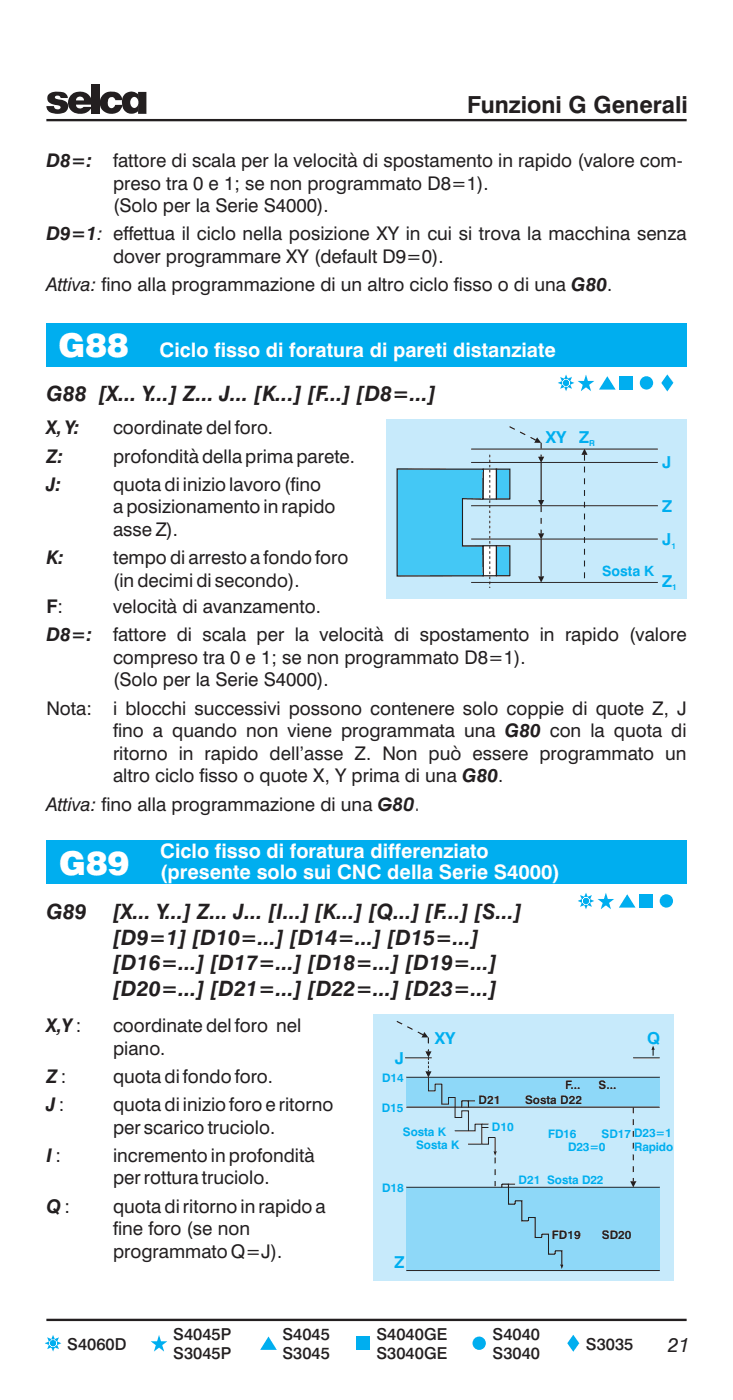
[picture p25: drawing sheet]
<svg xmlns="http://www.w3.org/2000/svg" width="110mm" height="210mm" viewBox="0 0 110 210" stroke-linecap="round" stroke-linejoin="round" font-family="sans-serif">
<defs><g id="words">
<g font-size="4.9" fill="#fff">
<text x="8.8" y="53.6">G88</text>
<text x="8.9" y="131.3">G89</text>
</g>
<text font-size="3.5" fill="#231f20" x="70.1" y="17">Funzioni G Generali</text>
<g font-size="3.2" fill="#231f20">
<text x="7" y="60.1">G88 [X... Y...] Z... J... [K...] [F...] [D8=...]</text>
<text x="7" y="137.9">G89</text>
<text x="17" y="137.9">[X... Y...] Z... J... [I...] [K...] [Q...] [F...] [S...]</text>
<text x="17" y="141.7">[D9=1] [D10=...] [D14=...] [D15=...]</text>
<text x="17" y="145.6">[D16=...] [D17=...] [D18=...] [D19=...]</text>
<text x="17" y="149.4">[D20=...] [D21=...] [D22=...] [D23=...]</text>
</g>
<g font-size="3" fill="#fff">
<text x="23.9" y="53.6">Ciclo fisso di foratura di pareti distanziate</text>
<text x="24" y="128.7">Ciclo fisso di foratura differenziato</text>
<text x="24" y="131.8">(presente solo sui CNC della Serie S4000)</text>
</g>
<text font-size="3" fill="#231f20" x="100.1" y="202.8">21</text>
<g font-size="2.8" fill="#231f20">
<text x="7" y="25.1">D8=:</text>
<text x="17" y="25.1">fattore di scala per la velocità di spostamento in rapido (valore com-</text>
<text x="17" y="28.4">preso tra 0 e 1; se non programmato D8=1).</text>
<text x="17" y="31.8">(Solo per la Serie S4000).</text>
<text x="7" y="36.1">D9=1: effettua il ciclo nella posizione XY in cui si trova la macchina senza</text>
<text x="17" y="39.4">dover programmare XY (default D9=0).</text>
<text x="7" y="43.7">Attiva: fino alla programmazione di un altro ciclo fisso o di una G80.</text>
<text x="7" y="65.2">X,Y:</text>
<text x="17" y="65.2">coordinatedelforo.</text>
<text x="7" y="69.4">Z:</text>
<text x="17" y="69.4">profonditàdellaprimaparete.</text>
<text x="7" y="73.7">J:</text>
<text x="17" y="73.7">quotadiiniziolavoro(fino</text>
<text x="17" y="77">aposizionamentoinrapido</text>
<text x="17" y="80.4">asseZ).</text>
<text x="7" y="84.7">K:</text>
<text x="17" y="84.7">tempodiarrestoafondoforo</text>
<text x="17" y="88">(indecimidisecondo).</text>
<text x="7" y="92">F:</text>
<text x="17" y="92">velocità di avanzamento.</text>
<text x="7" y="96.2">D8=:</text>
<text x="17" y="96.2">fattore di scala per la velocità di spostamento in rapido (valore</text>
<text x="17" y="99.6">compreso tra 0 e 1; se non programmato D8=1).</text>
<text x="7" y="107.2">Nota:</text>
<text x="17" y="103">(Solo per la Serie S4000).</text>
<text x="17" y="107.2">i blocchi successivi possono contenere solo coppie di quote Z, J</text>
<text x="17" y="110.6">fino a quando non viene programmata una G80 con la quota di</text>
<text x="17" y="114">ritorno in rapido dell’asse Z. Non può essere programmato un</text>
<text x="17" y="117.4">altro ciclo fisso o quote X, Y prima di una G80.</text>
<text x="7" y="121.6">Attiva: fino alla programmazione di una G80.</text>
<text x="7" y="154.8">X,Y:</text>
<text x="17" y="154.8">coordinatedelforo nel</text>
<text x="17" y="158.2">piano.</text>
<text x="7" y="162.5">Z:</text>
<text x="7" y="166.7">J:</text>
<text x="17" y="162.5">quotadifondoforo.</text>
<text x="17" y="166.7">quotadiinizioforoeritorno</text>
<text x="17" y="170.1">perscaricotruciolo.</text>
<text x="7" y="174.3">I :</text>
<text x="17" y="174.3">incrementoinprofondità</text>
<text x="17" y="177.7">perrotturatruciolo.</text>
<text x="7" y="181.9">Q :</text>
<text x="17" y="181.9">quotadiritornoinrapidoa</text>
<text x="17" y="185.3">fine foro (se non</text>
<text x="17" y="188.7">programmatoQ=J).</text>
</g>
<g font-size="2.5" fill="#00aeef">
<text x="81.8" y="66.4">XY</text>
<text x="86.8" y="66.4">Z</text>
<text x="99.3" y="70.3">J</text>
<text x="99.3" y="76.8">Z</text>
<text x="99.3" y="81.8">J</text>
<text x="99.3" y="88.1">Z</text>
<text x="59.2" y="159.6">J</text>
<text x="65.2" y="156.6">XY</text>
<text x="97" y="156.6">Q</text>
<text x="59.2" y="190.2">Z</text>
</g>
<g font-size="2.5" fill="#231f20">
<text x="10.1" y="202.5">S4060D</text>
<text x="26" y="201">S4045P</text>
<text x="26" y="203.9">S3045P</text>
<text x="42.4" y="201">S4045</text>
<text x="42.4" y="203.9">S3045</text>
<text x="56.5" y="201">S4040GE</text>
<text x="56.5" y="203.9">S3040GE</text>
<text x="73.9" y="201">S4040</text>
<text x="73.9" y="203.9">S3040</text>
<text x="87.9" y="202.5">S3035</text>
</g>
<text font-size="2.1" fill="#00aeef" x="90.3" y="86.4">Sosta K</text>
<g font-size="1.8" fill="#00aeef">
<text x="57.2" y="166.8">D15</text>
<text x="57.3" y="162.3">D14</text>
<text x="60.4" y="170.4">Sosta K</text>
<text x="62.4" y="172.3">Sosta K</text>
<text x="73.7" y="169.7">D10</text>
<text x="82.2" y="170.7">FD16</text>
<text x="85.2" y="172.7">D23=0</text>
<text x="90.2" y="170.7">SD17</text>
<text x="95.1" y="170.6">D23=1</text>
<text x="95.1" y="172.7">Rapido</text>
<text x="57.3" y="178.8">D18</text>
<text x="77.7" y="177.7">D21 Sosta D22</text>
</g>
<g font-size="1.8" fill="#231f20">
<text x="71.7" y="165.7">D21</text>
<text x="78.7" y="165.7">Sosta D22</text>
<text x="84.7" y="163.4">F...</text>
<text x="89.7" y="163.4">S...</text>
<text x="82.7" y="185.9">FD19</text>
<text x="90.2" y="185.9">SD20</text>
</g>
<g font-size="1.2" fill="#00aeef">
<text x="88.3" y="66.9">R</text>
<text x="100.7" y="82.3">1</text>
<text x="100.8" y="88.6">1</text>
</g>
</g></defs>
<path d="M7 198h96" fill="none" stroke="#231f20" stroke-width=".35"/>
<g fill="#00aeef">
<path d="M86 200.2l.9 1.3-.9 1.3-.9-1.3z" fill-rule="evenodd"/>
<path d="M40.3 200.5l1.2 2h-2.5z" fill-rule="evenodd"/>
<path d="M7.1 200.6l2.1 .9-2.1 .9 .9-2.1 .8 2.1-2.1-.9 2.1-.9-.8 2.2z" fill-rule="evenodd"/>
<path d="M87 134.3l2.1 .9-2.1 .9 .9-2.2 .8 2.2-2.1-.9 2.1-.9-.8 2.1z" fill-rule="evenodd"/>
<path d="M94 134.2l1.3 2h-2.5z" fill-rule="evenodd"/>
<circle cx="71.8" cy="201.5" r="1"/>
<circle cx="99.9" cy="135.2" r="1"/>
</g>
<g fill="#00aeef">
<path d="M22.6 201.2h1l.2-.9 .3 .9h1l-.8 .6 .3 1-.8-.6-.7 .6 .3-1z"/>
<path d="M53.4 200.5h2v2h-2z"/>
<path d="M7 126.1h96v6.5h-96z"/>
<path d="M89.6 134.9h.9l.3-1 .3 1h1l-.8 .6 .3 .9-.8-.6-.7 .6 .3-.9z"/>
<path d="M95.9 134.2h2v2h-2z"/>
</g>
<path d="M56 152.1h45v40h-45z" fill="#c7eafb"/>
<g fill="#8ed8f8">
<path d="M60.9 178.1h38v12.5h-38z"/>
<path d="M60.9 161.6h38v4.5h-38z"/>
</g>
<path d="M94.9 158.7h4M60.9 178.1h38M60.9 166.1h38M60.9 190.6h38" fill="none" stroke="#231f20" stroke-width=".15"/>
<path d="M95 166.1v11.1" fill="none" stroke="#231f20" stroke-width=".18" stroke-dasharray=".9 .9" stroke-linecap="butt"/>
<path d="M94.5 177.2h.9l-.4 .9z" fill="#231f20"/>
<path d="M64.2 155.7v2" fill="none" stroke="#231f20" stroke-width=".18" stroke-dasharray=".9 .9" stroke-linecap="butt"/>
<path d="M63.8 157.7h.9l-.5 1z" fill="#231f20"/>
<path d="M63.4 155.2l-3.9-2" fill="none" stroke="#231f20" stroke-width=".18" stroke-dasharray=".9 .9" stroke-linecap="butt"/>
<path d="M63.6 154.8l.6 .9-1-.1z" fill="#231f20"/>
<path d="M64.2 158.7v2" fill="none" stroke="#231f20" stroke-width=".15" stroke-dasharray=".4 .2" stroke-linecap="butt"/>
<path d="M63.8 160.7h.9l-.5 1z" fill="#231f20"/>
<path d="M60.9 161.6h38M74.2 170.7v2" fill="none" stroke="#231f20" stroke-width=".15"/>
<path d="M74 172.7h.5l-.3 .7z" fill="#231f20"/>
<path d="M74.2 173.7v4.3" fill="none" stroke="#231f20" stroke-width=".18" stroke-dasharray=".9 .9" stroke-linecap="butt"/>
<path d="M75.2 178.2v-.5h1v3h1v-.5h1v3h1v-.5h1v3h1v-.5h1v3h1v-.5h1v2" fill="none" stroke="#231f20" stroke-width=".18"/>
<path d="M84 189.7h.5l-.3 .7z" fill="#231f20"/>
<path d="M70.2 165.2h1M72.2 168.7h1M72.2 169.2h1" fill="none" stroke="#231f20" stroke-width=".15"/>
<path d="M69.2 166.2v-1h1v1" fill="none" stroke="#231f20" stroke-width=".18"/>
<path d="M97.9 157.5v1.1" fill="none" stroke="#231f20" stroke-width=".18" stroke-dasharray=".9 .9" stroke-linecap="butt"/>
<path d="M97.9 156.9l.3 .6h-.5z" fill="#231f20"/>
<path d="M60.7 158.7h4M64.2 161.7v2h1v-1h1v3h1v-1h1v3h1v-1h1v3h1v-1h1v3h1v-1h1M68.2 169.7h2M70.2 171.7h2M76.2 177.7h1" fill="none" stroke="#231f20" stroke-width=".15"/>
<g fill="#00aeef">
<path d="M7 48.5h96v6.5h-96z"/>
<path d="M86.6 57.2h1l.3-1 .3 1h.9l-.8 .5 .3 1-.7-.6-.8 .6 .3-1z"/>
<path d="M92.9 56.4h2v2h-2z"/>
</g>
<g fill="#00aeef">
<path d="M84 56.6l2.1 .8-2.1 .9 .9-2.1 .9 2.1-2.2-.9 2.2-.8-.9 2.1z" fill-rule="evenodd"/>
<path d="M91.1 56.4l1.2 2h-2.5z" fill-rule="evenodd"/>
<path d="M100.1 56.2l.9 1.2-.9 1.3-.9-1.3z" fill-rule="evenodd"/>
<circle cx="96.9" cy="57.4" r="1"/>
</g>
<path d="M57.9 62.9h45v27h-45z" fill="#c7eafb"/>
<path d="M70.6 75.9h28M70.6 69.4h28M70.6 67.4h28M70.6 87.4h28M70.6 80.9h28" fill="none" stroke="#231f20" stroke-width=".15"/>
<path d="M87.6 68.2v19.1" fill="none" stroke="#231f20" stroke-width=".18" stroke-dasharray=".9 .9" stroke-linecap="butt"/>
<path d="M87.6 67.3l.5 .9h-.9z" fill="#231f20"/>
<path d="M81.1 80.9v5.6" fill="none" stroke="#231f20" stroke-width=".18"/>
<path d="M80.7 86.5h.9l-.5 .9z" fill="#231f20"/>
<path d="M81.1 75.9v4.1" fill="none" stroke="#231f20" stroke-width=".18" stroke-dasharray=".9 .9" stroke-linecap="butt"/>
<path d="M80.7 80h.9l-.5 .9z" fill="#231f20"/>
<path d="M81.1 69.4v5.6" fill="none" stroke="#231f20" stroke-width=".18"/>
<path d="M80.7 75h.9l-.5 .9z" fill="#231f20"/>
<path d="M81.1 66.4v2.1" fill="none" stroke="#231f20" stroke-width=".18" stroke-dasharray=".9 .9" stroke-linecap="butt"/>
<path d="M80.7 68.5h.9l-.5 .9z" fill="#231f20"/>
<path d="M80.3 66l-3.9-2" fill="none" stroke="#231f20" stroke-width=".18" stroke-dasharray=".9 .9" stroke-linecap="butt"/>
<path d="M80.5 65.6l.6 .8h-1z" fill="#231f20"/>
<path d="M72.4 70.4h2v4.5h-2z" fill="#fff"/>
<path d="M72.4 70.4h2v4.5h-2z" fill="none" stroke="#231f20" stroke-width=".18"/>
<path d="M72.4 81.9h2v4.5h-2z" fill="#fff"/>
<path d="M72.4 81.9h2v4.5h-2z" fill="none" stroke="#231f20" stroke-width=".18"/>
<path d="M73.4 68.2v20" fill="none" stroke="#231f20" stroke-width=".15" stroke-dasharray=".4 .4" stroke-linecap="butt"/>
<path d="M74.4 70.4h2v4.5h-2z" fill="#44c8f5"/>
<path d="M74.4 70.4h2v4.5h-2z" fill="none" stroke="#231f20" stroke-width=".18"/>
<path d="M74.4 81.9h2v4.5h-2z" fill="#44c8f5"/>
<path d="M74.4 81.9h2v4.5h-2z" fill="none" stroke="#231f20" stroke-width=".18"/>
<path d="M59.5 70.4h13l-.1 4.5-3.1-.1v7.1h3.1l.1 4.5h-13z" fill-rule="evenodd" fill="#44c8f5"/>
<path d="M59.5 70.4h13l-.1 4.5-3.1-.1v7.1h3.1l.1 4.5h-13z" fill="none" stroke="#231f20" stroke-width=".18"/>
<path d="M7 18h96" fill="none" stroke="#231f20" stroke-width=".35"/>
<path d="M13.8 12.7h1.2v4.4h-1.2z" fill="#231f20"/>
<g fill="#231f20">
<path d="M10.6 14.4a1.73 1.73 0 0 0-.1 2.1 1.73 1.73 0 0 0 2.1 .5 1.81 1.81 0 0 0 1.2-1h-1.3a.62 .62 0 0 1-.7 .3 .62 .62 0 0 1-.4-.6h2.4a1.84 1.84 0 0 0-1.1-1.9 1.84 1.84 0 0 0-2.1 .6zM11.5 14.7a.6 .6 0 0 1 .7-.2 .6 .6 0 0 1 .4 .6h-1.2z" fill-rule="evenodd"/>
<path d="M7.3 14.2a2.37 2.37 0 0 1 2.7 0l.2 .5h-1.1l-.1-.1a.46 .46 0 0 0-.8 0l.3 .3a1.63 1.63 0 0 1 1.7 .8 1.13 1.13 0 0 1-1.2 1.4 1.76 1.76 0 0 1-2-.8v-.4h1.1a.55 .55 0 0 0 .3 .5 .55 .55 0 0 0 .6-.1l.1-.2-.2-.2-1-.2a.92 .92 0 0 1-.6-1.5z" fill-rule="evenodd"/>
<path d="M15.4 14.3a1.81 1.81 0 0 1 2.9 .4v.3h-1a.58 .58 0 0 0-.7-.4 .58 .58 0 0 0-.4 .7 .66 .66 0 0 0 .7 .9l.4-.5h1.1a1.72 1.72 0 0 1-2.5 1.2 1.72 1.72 0 0 1-.5-2.6z" fill-rule="evenodd"/>
<path d="M20.7 13.8h1.3v3.3h-1.3z" fill-rule="evenodd"/>
<path d="M18.7 14.1a1.46 1.46 0 0 1 2 .1v.9a.57 .57 0 0 0-.6-.6 .57 .57 0 0 0-.5 .5 .74 .74 0 0 0 0 .9 .74 .74 0 0 0 .8 .2l.3-.4v1a1.48 1.48 0 0 1-1.7 .2 1.48 1.48 0 0 1-.7-1.6v-.5z" fill-rule="evenodd"/>
</g>
<use href="#words"/>
</svg>
